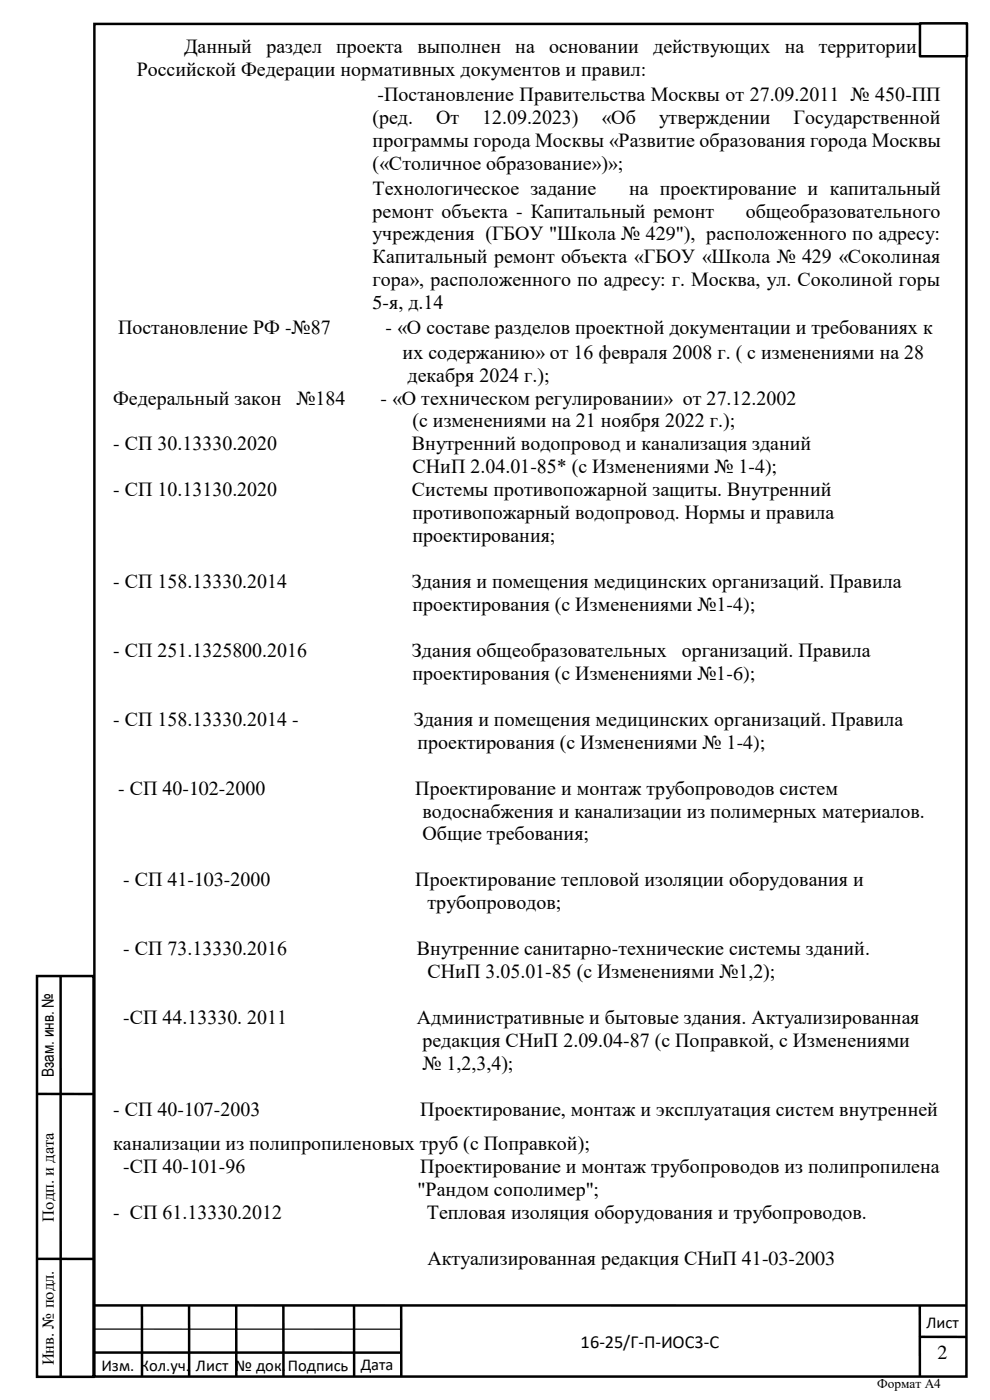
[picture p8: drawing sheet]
<svg xmlns="http://www.w3.org/2000/svg" width="210mm" height="297mm" viewBox="0 0 210 297" stroke-linecap="round" stroke-linejoin="round" font-family="sans-serif">
<defs><g id="words">
<g font-size="4.2">
<text x="39" y="11.3">Данный</text>
<text x="56.5" y="11.3">раздел</text>
<text x="71.3" y="11.3">проекта</text>
<text x="88.5" y="11.3">выполнен</text>
<text x="109.3" y="11.3">на</text>
<text x="116.5" y="11.3">основании</text>
<text x="138.6" y="11.3">действующих</text>
<text x="166.5" y="11.3">на</text>
<text x="173.7" y="11.3">территории</text>
<text x="29" y="16.2">Российской Федерации нормативных документов и правил:</text>
<text x="80.1" y="21.4">-Постановление Правительства Москвы от 27.09.2011 № 450-ПП</text>
<text x="79.1" y="26.3">(ред.</text>
<text x="92.5" y="26.3">От</text>
<text x="102.3" y="26.3">12.09.2023)</text>
<text x="127.7" y="26.3">«Об</text>
<text x="139.8" y="26.3">утверждении</text>
<text x="168.3" y="26.3">Государственной</text>
<text x="79.1" y="31.2">программы города Москвы «Развитие образования города Москвы</text>
<text x="79.1" y="36.1">(«Столичное образование»)»;</text>
<text x="79.1" y="41.3">Технологическое задание</text>
<text x="133.5" y="41.3">на проектирование и капитальный</text>
<text x="79.1" y="46.2">ремонт объекта - Капитальный ремонт</text>
<text x="158.2" y="46.2">общеобразовательного</text>
<text x="79.1" y="51">учреждения (ГБОУ &quot;Школа № 429&quot;), расположенного по адресу:</text>
<text x="79.1" y="55.9">Капитальный ремонт объекта «ГБОУ «Школа № 429 «Соколиная</text>
<text x="79.1" y="60.8">гора», расположенного по адресу: г. Москва, ул. Соколиной горы</text>
<text x="79.1" y="65.6">5-я, д.14</text>
<text x="25.1" y="70.8">Постановление РФ -№87</text>
<text x="81.8" y="70.8">- «О составе разделов проектной документации и требованиях к</text>
<text x="85.4" y="76.1">их содержанию» от 16 февраля 2008 г. ( с изменениями на 28</text>
<text x="86.5" y="81">декабря 2024 г.);</text>
<text x="24" y="85.8">Федеральный закон</text>
<text x="62.9" y="85.8">№184</text>
<text x="80.7" y="85.8">- «О техническом регулировании» от 27.12.2002</text>
<text x="24" y="95.6">- СП 30.13330.2020</text>
<text x="87.4" y="95.6">Внутренний водопровод и канализация зданий</text>
<text x="87.5" y="90.7">(с изменениями на 21 ноября 2022 г.);</text>
<text x="87.5" y="100.4">СНиП 2.04.01-85* (с Изменениями № 1-4);</text>
<text x="24" y="105.3">- СП 10.13130.2020</text>
<text x="87.4" y="105.3">Системы противопожарной защиты. Внутренний</text>
<text x="87.5" y="110.2">противопожарный водопровод. Нормы и правила</text>
<text x="87.5" y="115">проектирования;</text>
<text x="24" y="124.8">- СП 158.13330.2014</text>
<text x="87.4" y="124.8">Здания и помещения медицинских организаций. Правила</text>
<text x="87.5" y="129.6">проектирования (с Изменениями №1-4);</text>
<text x="24" y="139.4">- СП 251.1325800.2016</text>
<text x="87.4" y="139.4">Здания общеобразовательных</text>
<text x="144.6" y="139.4">организаций. Правила</text>
<text x="87.5" y="144.3">проектирования (с Изменениями №1-6);</text>
<text x="24" y="154">- СП 158.13330.2014 -</text>
<text x="87.8" y="154">Здания и помещения медицинских организаций. Правила</text>
<text x="88.6" y="158.9">проектирования (с Изменениями № 1-4);</text>
<text x="25.1" y="168.6">- СП 40-102-2000</text>
<text x="88.1" y="168.6">Проектирование и монтаж трубопроводов систем</text>
<text x="89.6" y="173.5">водоснабжения и канализации из полимерных материалов.</text>
<text x="89.6" y="178.3">Общие требования;</text>
<text x="26.1" y="188">- СП 41-103-2000</text>
<text x="88.1" y="188">Проектирование тепловой изоляции оборудования и</text>
<text x="90.7" y="192.9">трубопроводов;</text>
<text x="26.1" y="202.6">- СП 73.13330.2016</text>
<text x="88.4" y="202.6">Внутренние санитарно-технические системы зданий.</text>
<text x="90.7" y="207.5">СНиП 3.05.01-85 (с Изменениями №1,2);</text>
<text x="26.1" y="217.2">-СП 44.13330. 2011</text>
<text x="88.4" y="217.2">Административные и бытовые здания. Актуализированная</text>
<text x="89.6" y="222.1">редакция СНиП 2.09.04-87 (с Поправкой, с Изменениями</text>
<text x="89.6" y="227">№ 1,2,3,4);</text>
<text x="24" y="236.7">- СП 40-107-2003</text>
<text x="89.2" y="236.7">Проектирование, монтаж и эксплуатация систем внутренней</text>
<text x="24" y="244">канализации из полипропиленовых труб (с Поправкой);</text>
<text x="26.1" y="248.9">-СП 40-101-96</text>
<text x="89.2" y="248.9">Проектирование и монтаж трубопроводов из полипропилена</text>
<text x="88.6" y="253.8">&quot;Рандом сополимер&quot;;</text>
<text x="24" y="258.7">- СП 61.13330.2012</text>
<text x="90.6" y="258.7">Тепловая изоляция оборудования и трубопроводов.</text>
<text x="90.7" y="268.4">Актуализированная редакция СНиП 41-03-2003</text>
<text x="198.9" y="288.4">2</text>
</g>
<text font-size="3.9" x="123.2" y="286.1">16-25/Г-П-ИОС3-С</text>
<g font-size="3.5">
<text x="11.4" y="228.6" transform="rotate(-90 11.4 228.6)">Взам. инв. №</text>
<text x="11.4" y="259.2" transform="rotate(-90 11.4 259.2)">Подп. и дата</text>
<text x="196.5" y="281.7">Лист</text>
<text x="11.4" y="289.7" transform="rotate(-90 11.4 289.7)">Инв. № подл.</text>
<text x="21.5" y="291">Изм. Кол.уч.</text>
<text x="41.6" y="291">Лист № док.</text>
<text x="61.1" y="291">Подпись</text>
<text x="76.5" y="290.7">Дата</text>
</g>
<text font-size="2.8" x="186.1" y="294.6">Формат А4</text>
</g></defs>
<g fill="none" stroke="#000" stroke-width=".53">
<path d="M20 5.1h185v287h-185zM7.8 207.1h12v85h-12zM12.9 207.1v85M7.8 232.1h12M7.8 267.1h12M20.1 277h185M30.1 277v15M40.1 277v15M50.1 277v15M60.1 277v15M75.1 277v15M85.1 277v15"/>
<path d="M195.1 277v15M20.1 287h65M194.9 283.7h10"/>
</g>
<path d="M20.1 282h65" fill="none" stroke="#000" stroke-width=".26"/>
<path d="M195.2 5h9.9v6.9h-9.9z" fill-rule="evenodd" fill="#fff"/>
<path d="M195.2 5h9.9v6.9h-9.9z" fill="none" stroke="#000" stroke-width=".53"/>
<use href="#words"/>
</svg>
